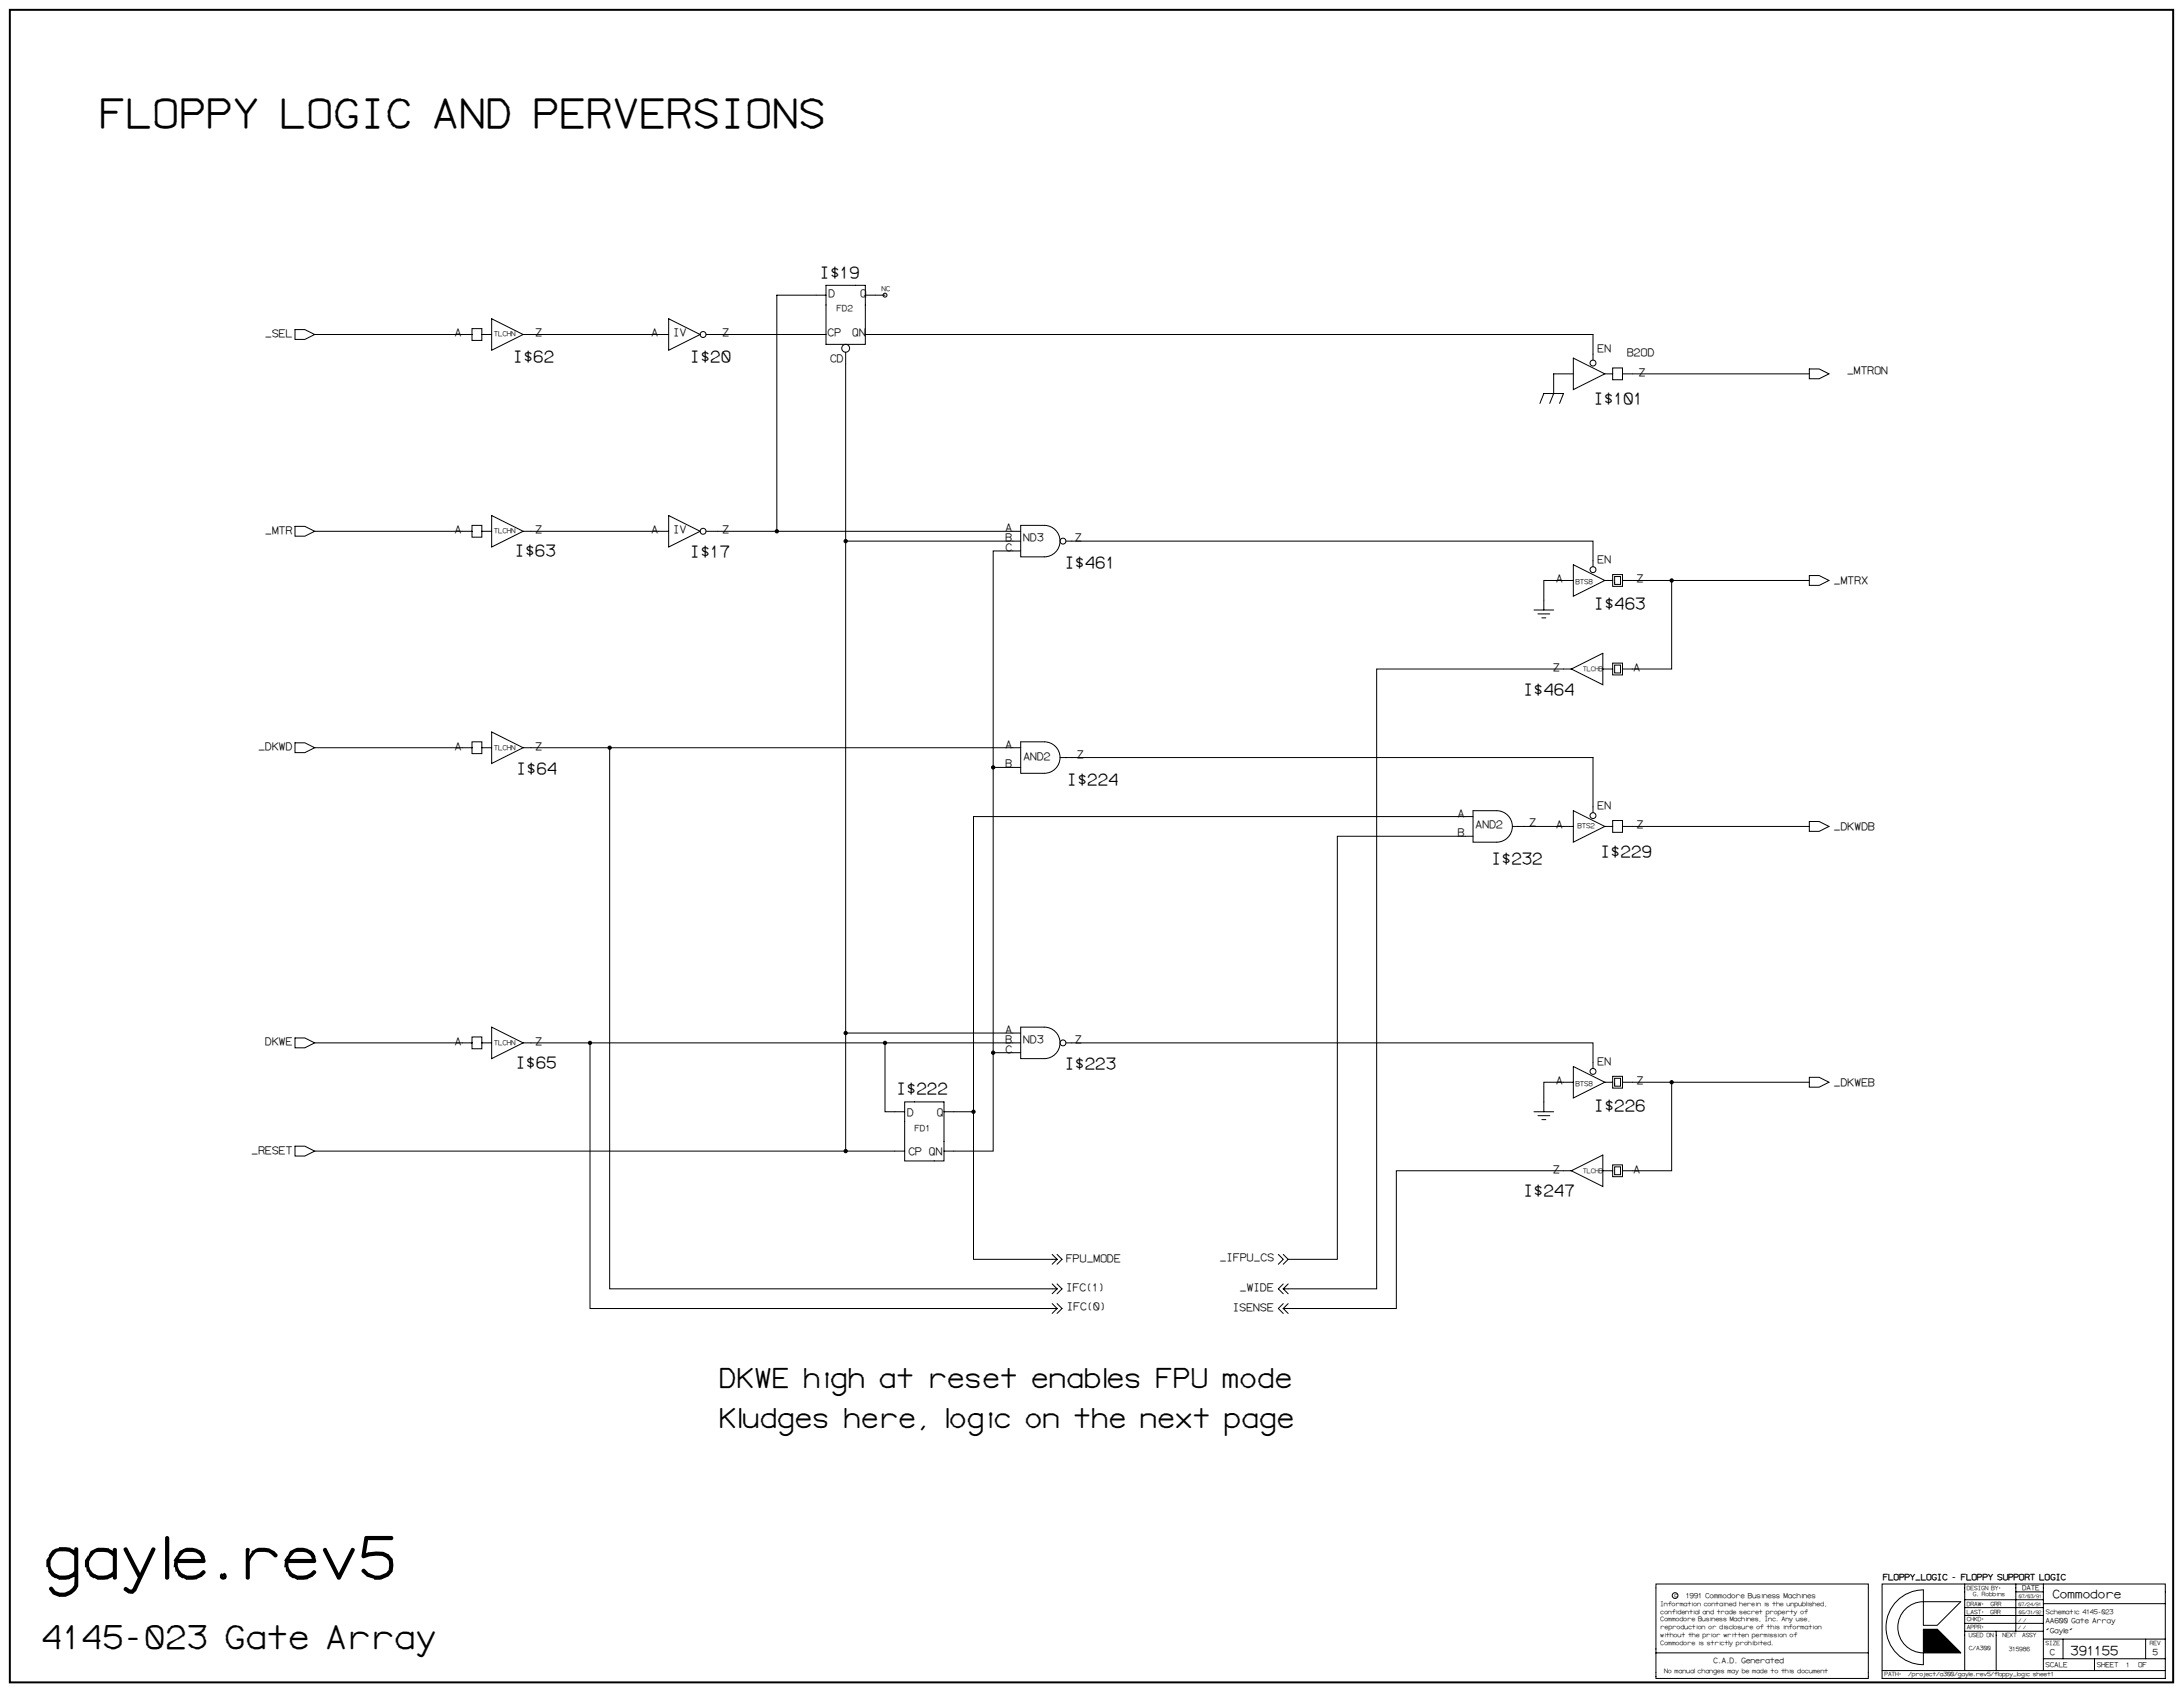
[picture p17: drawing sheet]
<svg xmlns="http://www.w3.org/2000/svg" width="1189mm" height="921mm" viewBox="0 0 1189 921" stroke-linecap="round" stroke-linejoin="round" font-family="sans-serif">
<defs><g id="words">
<text font-size="32.1" x="22" y="859">gayle.rev5</text>
<text font-size="22.3" x="53" y="69">FLOPPY LOGIC AND PERVERSIONS</text>
<text font-size="17.9" x="22" y="897">4145-023 Gate Array</text>
<g font-size="14.9">
<text x="391" y="755">DKWE high at reset enables FPU mode</text>
<text x="391" y="777">Kludges here, logic on the next page</text>
</g>
<g font-size="8.9">
<text x="446" y="151">I$19</text>
<text x="279" y="197">I$62</text>
<text x="375" y="197">I$20</text>
<text x="867" y="220">I$101</text>
<text x="280" y="303">I$63</text>
<text x="375" y="303">I$17</text>
<text x="579" y="309">I$461</text>
<text x="868" y="331">I$463</text>
<text x="829" y="378">I$464</text>
<text x="281" y="421">I$64</text>
<text x="581" y="427">I$224</text>
<text x="871" y="467">I$229</text>
<text x="812" y="470">I$232</text>
<text x="280" y="582">I$65</text>
<text x="579" y="582">I$223</text>
<text x="488" y="595">I$222</text>
<text x="868" y="605">I$226</text>
<text x="829" y="651">I$247</text>
</g>
<text font-size="7.1" x="1127" y="901">391155</text>
<text font-size="6.5" x="1117" y="870">Commodore</text>
<g font-size="6">
<text x="451" y="162">D</text>
<text x="468" y="162">Q</text>
<text x="144" y="183">_SEL</text>
<text x="247" y="183">A</text>
<text x="291" y="183">Z</text>
<text x="355" y="183">A</text>
<text x="366" y="183">IV</text>
<text x="393" y="183">Z</text>
<text x="450" y="183">CP</text>
<text x="464" y="183">QN</text>
<text x="870" y="192">EN</text>
<text x="452" y="197">CD</text>
<text x="886" y="194">B2OD</text>
<text x="1006" y="204">_MTRON</text>
<text x="892" y="205">Z</text>
<text x="144" y="291">_MTR</text>
<text x="247" y="290">A</text>
<text x="291" y="290">Z</text>
<text x="355" y="290">A</text>
<text x="366" y="290">IV</text>
<text x="393" y="290">Z</text>
<text x="547" y="289">A</text>
<text x="547" y="295">B</text>
<text x="547" y="300">C</text>
<text x="557" y="295">ND3</text>
<text x="585" y="295">Z</text>
<text x="870" y="306">EN</text>
<text x="847" y="317">A</text>
<text x="891" y="317">Z</text>
<text x="998" y="318">_MTRX</text>
<text x="845" y="365">Z</text>
<text x="889" y="365">A</text>
<text x="547" y="407">A</text>
<text x="140" y="408">_DKWD</text>
<text x="247" y="408">A</text>
<text x="291" y="408">Z</text>
<text x="557" y="413">AND2</text>
<text x="586" y="412">Z</text>
<text x="547" y="418">B</text>
<text x="870" y="440">EN</text>
<text x="794" y="445">A</text>
<text x="833" y="450">Z</text>
<text x="794" y="455">B</text>
<text x="803" y="451">AND2</text>
<text x="847" y="451">A</text>
<text x="891" y="451">Z</text>
<text x="998" y="452">_DKWDB</text>
<text x="547" y="562">A</text>
<text x="144" y="569">DKWE</text>
<text x="247" y="569">A</text>
<text x="291" y="569">Z</text>
<text x="547" y="568">B</text>
<text x="557" y="568">ND3</text>
<text x="585" y="568">Z</text>
<text x="547" y="573">C</text>
<text x="870" y="580">EN</text>
<text x="847" y="590">A</text>
<text x="891" y="590">Z</text>
<text x="998" y="591">_DKWEB</text>
<text x="494" y="607">D</text>
<text x="510" y="607">Q</text>
<text x="137" y="628">_RESET</text>
<text x="494" y="629">CP QN</text>
<text x="845" y="638">Z</text>
<text x="889" y="638">A</text>
<text x="580" y="687">FPU_MODE</text>
<text x="664" y="687">_IFPU_CS</text>
<text x="580" y="703">IFC(1)</text>
<text x="675" y="703">_WIDE</text>
<text x="581" y="713">IFC(0)</text>
<text x="671" y="714">ISENSE</text>
</g>
<g font-size="4.8">
<text x="455" y="169">FD2</text>
<text x="498" y="616">FD1</text>
<text x="1025" y="860">FLOPPY_LOGIC - FLOPPY SUPPORT LOGIC</text>
<text x="1116" y="901">C</text>
<text x="1172" y="901">5</text>
</g>
<text font-size="4.2" x="933" y="905">C.A.D. Generated</text>
<g font-size="4">
<text x="1114" y="884">AA600 Gate Array</text>
<text x="1114" y="889">&quot;Gayle&quot;</text>
</g>
<g font-size="3.9">
<text x="480" y="159">NC</text>
<text x="269" y="183">TLCHN</text>
<text x="269" y="290">TLCHN</text>
<text x="858" y="318">BTS8</text>
<text x="269" y="408">TLCHN</text>
<text x="859" y="451">BTS2</text>
<text x="269" y="569">TLCHN</text>
<text x="858" y="591">BTS8</text>
<text x="918" y="870">1991 Commodore Business Machines</text>
<text x="1101" y="866">DATE</text>
<text x="1114" y="907">SCALE</text>
<text x="1142" y="907">SHEET</text>
<text x="1164" y="907">OF</text>
</g>
<g font-size="3.6">
<text x="862" y="365">TLCHB</text>
<text x="862" y="638">TLCHB</text>
<text x="1114" y="878">Schematic 4145-023</text>
<text x="1158" y="908">1</text>
</g>
<g font-size="3.5">
<text x="912" y="869">c</text>
<text x="904" y="874">Information contained herein is the unpublished,</text>
<text x="904" y="878">confidential and trade secret property of</text>
<text x="904" y="887">reproduction or disclosure of this information</text>
<text x="904" y="883">Commodore Business Machines, Inc. Any use,</text>
<text x="904" y="891">without the prior written permission of</text>
<text x="904" y="896">Commodore is strictly prohibited.</text>
<text x="906" y="911">No manual changes may be made to this document</text>
</g>
<g font-size="3.3">
<text x="1071" y="866">DESIGN BY:</text>
<text x="1074" y="869">G. Robbins</text>
<text x="1071" y="874">DRAW:</text>
<text x="1084" y="874">GRR</text>
<text x="1071" y="878">LAST:</text>
<text x="1084" y="878">GRR</text>
<text x="1071" y="883">CHKD:</text>
<text x="1071" y="887">APPR:</text>
<text x="1072" y="891">USED ON</text>
<text x="1090" y="891">NEXT</text>
<text x="1101" y="891">ASSY</text>
<text x="1072" y="898">C/A300</text>
<text x="1094" y="899">315986</text>
<text x="1114" y="896">SIZE</text>
<text x="1171" y="896">REV</text>
<text x="1026" y="913">PATH:</text>
<text x="1039" y="913">/project/a300/gayle.rev5/floppy_logic sheet1</text>
</g>
<g font-size="2.7">
<text x="1099" y="870">07/03/91</text>
<text x="1099" y="874">07/24/91</text>
<text x="1099" y="878">05/31/92</text>
<text x="1099" y="887">/ /</text>
<text x="1099" y="883">/ /</text>
</g>
</g></defs>
<path d="M5 5h1179v911h-1179z" fill="none" stroke="#fff" stroke-width=".54"/>
<path d="M5 5h1179v911h-1179z" fill="none" stroke="#000" stroke-width="1.1"/>
<g fill="none" stroke="#000" stroke-width=".54">
<path d="M450 155h21v32h-21zM161 179h5l5 3-5 3h-5zM257 179h5v6h-5zM268 174l17 8-17 9zM364 174l17 8-17 9zM450 161h-27v128h-38M471 161h11M171 182h86M262 182h6M285 182h79M385 182h65M461 192v370"/>
<path d="M471 182h397v14M857 195l17 9-17 8zM839 220l2-6h10l-2 6M857 204h-11v10l-2 6M874 204h4M878 200h6v7h-6zM884 204h101M985 201h6l5 3-5 2h-6zM161 287h5l5 2-5 3h-5zM171 289h86M257 286h5v6h-5zM262 289h6"/>
<path d="M268 281l17 8-17 9zM285 289h79M364 281l17 8-17 9zM423 289h133M461 295h95M556 300h-15v327h-27M556 286h13a9 9 0 0 1 8 9 9 9 0 0 1-8 8h-13zM581 295h287v14M857 316h-16v16M857 307l17 9-17 9zM874 316h4M878 313h6v6h-6z"/>
<path d="M879 314h4v4h-4zM884 316h26v48h-26M910 316h75M985 313h6l5 3-5 3h-6zM835 332h11M838 334h6M840 336h2M856 364h-106v338h-51M856 364l17-8v17zM873 364h5M878 361h6v6h-6zM879 362h4v4h-4z"/>
<path d="M268 398l17 9-17 9zM161 404h5l5 3-5 3h-5zM171 407h86M257 404h5v6h-5zM262 407h6M285 407h271M332 407v295h244M541 418h15M556 404h13a9 9 0 0 1 8 8 9 9 0 0 1-8 9h-13zM577 412h291v30M802 445h-272v241h46M802 455h-74v231h-26"/>
<path d="M802 441h13a9 9 0 0 1 9 9 9 9 0 0 1-9 8h-13zM824 450h33M857 441l17 9-17 8zM874 450h4M878 447h6v6h-6zM884 450h101M985 447h6l5 3-5 3h-6zM268 559l17 9-17 8zM556 559h13a9 9 0 0 1 8 9 9 9 0 0 1-8 8h-13zM161 565h5l5 3-5 2h-5zM171 568h86M257 565h5v6h-5z"/>
<path d="M262 568h6M285 568h36M482 568v37h11M541 573h15M556 562h-95v65h-290M556 568h-235v144h255M581 568h287v14M493 600h21v32h-21zM857 589h-16v16M857 581l17 8-17 9zM874 589h4M878 586h6v6h-6z"/>
<path d="M879 587h4v4h-4zM884 589h26v48h-26M910 589h75M985 586h6l5 3-5 3h-6zM514 605h16M835 605h11M838 607h6M840 610h2M161 624h5l5 3-5 2h-5zM461 627h32M856 637h-96v75h-61M856 637l17-8v17z"/>
<path d="M873 637h5M878 634h6v7h-6zM879 635h4v5h-4zM573 699l3 3M573 683l3 3M576 699l2 3-2 2M576 683l2 3-2 2M576 686l-3 2M696 683l3 3-3 2M699 683l3 3-3 2M699 699l-3 3 3 2M702 699l-3 3"/>
<path d="M573 710l3 2M576 710l2 2-2 3M576 712l-3 3M576 702l-3 2M699 702l3 2M699 710l-3 2 3 3M699 712l3 3M702 710l-3 2M1033 871a20 20 0 0 0-4 23 20 20 0 0 0 18 12v-19h8l13 13h-21a14 14 0 0 1-13-14 14 14 0 0 1 13-14h21l-13 13h-8v-19a20 20 0 0 0-14 5zM1070 862v47M1070 879h43M1070 875h43"/>
<path d="M1070 871h43M1098 862v26M1098 867h15M1113 862v47M1113 873h66M902 900v14h115v-52h-115v38h115M1047 892h14M1047 888h9M1047 889h10M1047 890h11M1047 891h12M1047 893h14"/>
<path d="M1047 894h15M1047 896h17M1047 897h18M1047 898h19M1047 899h20M1047 887h9M1047 892h13M1047 895h16M1047 887h8M1047 897h19M1047 900h21M1070 888h43"/>
<path d="M1070 884h43M1087 888v21M1113 892h66M1124 892v11M1169 892v11M1025 909v5h154v-52h-154v47h154M1113 903h66M1141 903v6"/>
<circle cx="482" cy="161" r="1.1"/>
<circle cx="383" cy="182" r="1.6"/>
<circle cx="461" cy="190" r="2.1"/>
<circle cx="868" cy="198" r="1.6"/>
<circle cx="383" cy="289" r="1.6"/>
<circle cx="423" cy="289" r=".9"/>
<circle cx="461" cy="295" r=".9"/>
<circle cx="579" cy="295" r="1.6"/>
<circle cx="868" cy="310" r="1.6"/>
<circle cx="910" cy="316" r=".9"/>
<circle cx="332" cy="407" r=".9"/>
<circle cx="541" cy="418" r=".9"/>
<circle cx="868" cy="444" r="1.6"/>
<circle cx="321" cy="568" r=".9"/>
<circle cx="461" cy="562" r=".9"/>
<circle cx="482" cy="568" r=".9"/>
<circle cx="541" cy="573" r=".9"/>
<circle cx="579" cy="568" r="1.6"/>
<circle cx="868" cy="583" r="1.6"/>
<circle cx="910" cy="589" r=".9"/>
<circle cx="530" cy="605" r=".9"/>
<circle cx="461" cy="627" r=".9"/>
<circle cx="912" cy="869" r="1.6"/>
</g>
<g fill="#000">
<circle cx="423" cy="289" r=".9"/>
<circle cx="461" cy="295" r=".9"/>
<circle cx="910" cy="316" r=".9"/>
<circle cx="332" cy="407" r=".9"/>
<circle cx="541" cy="418" r=".9"/>
<circle cx="321" cy="568" r=".9"/>
<circle cx="461" cy="562" r=".9"/>
<circle cx="482" cy="568" r=".9"/>
<circle cx="541" cy="573" r=".9"/>
<circle cx="910" cy="589" r=".9"/>
<circle cx="530" cy="605" r=".9"/>
<circle cx="461" cy="627" r=".9"/>
</g>
<use href="#words"/>
</svg>
